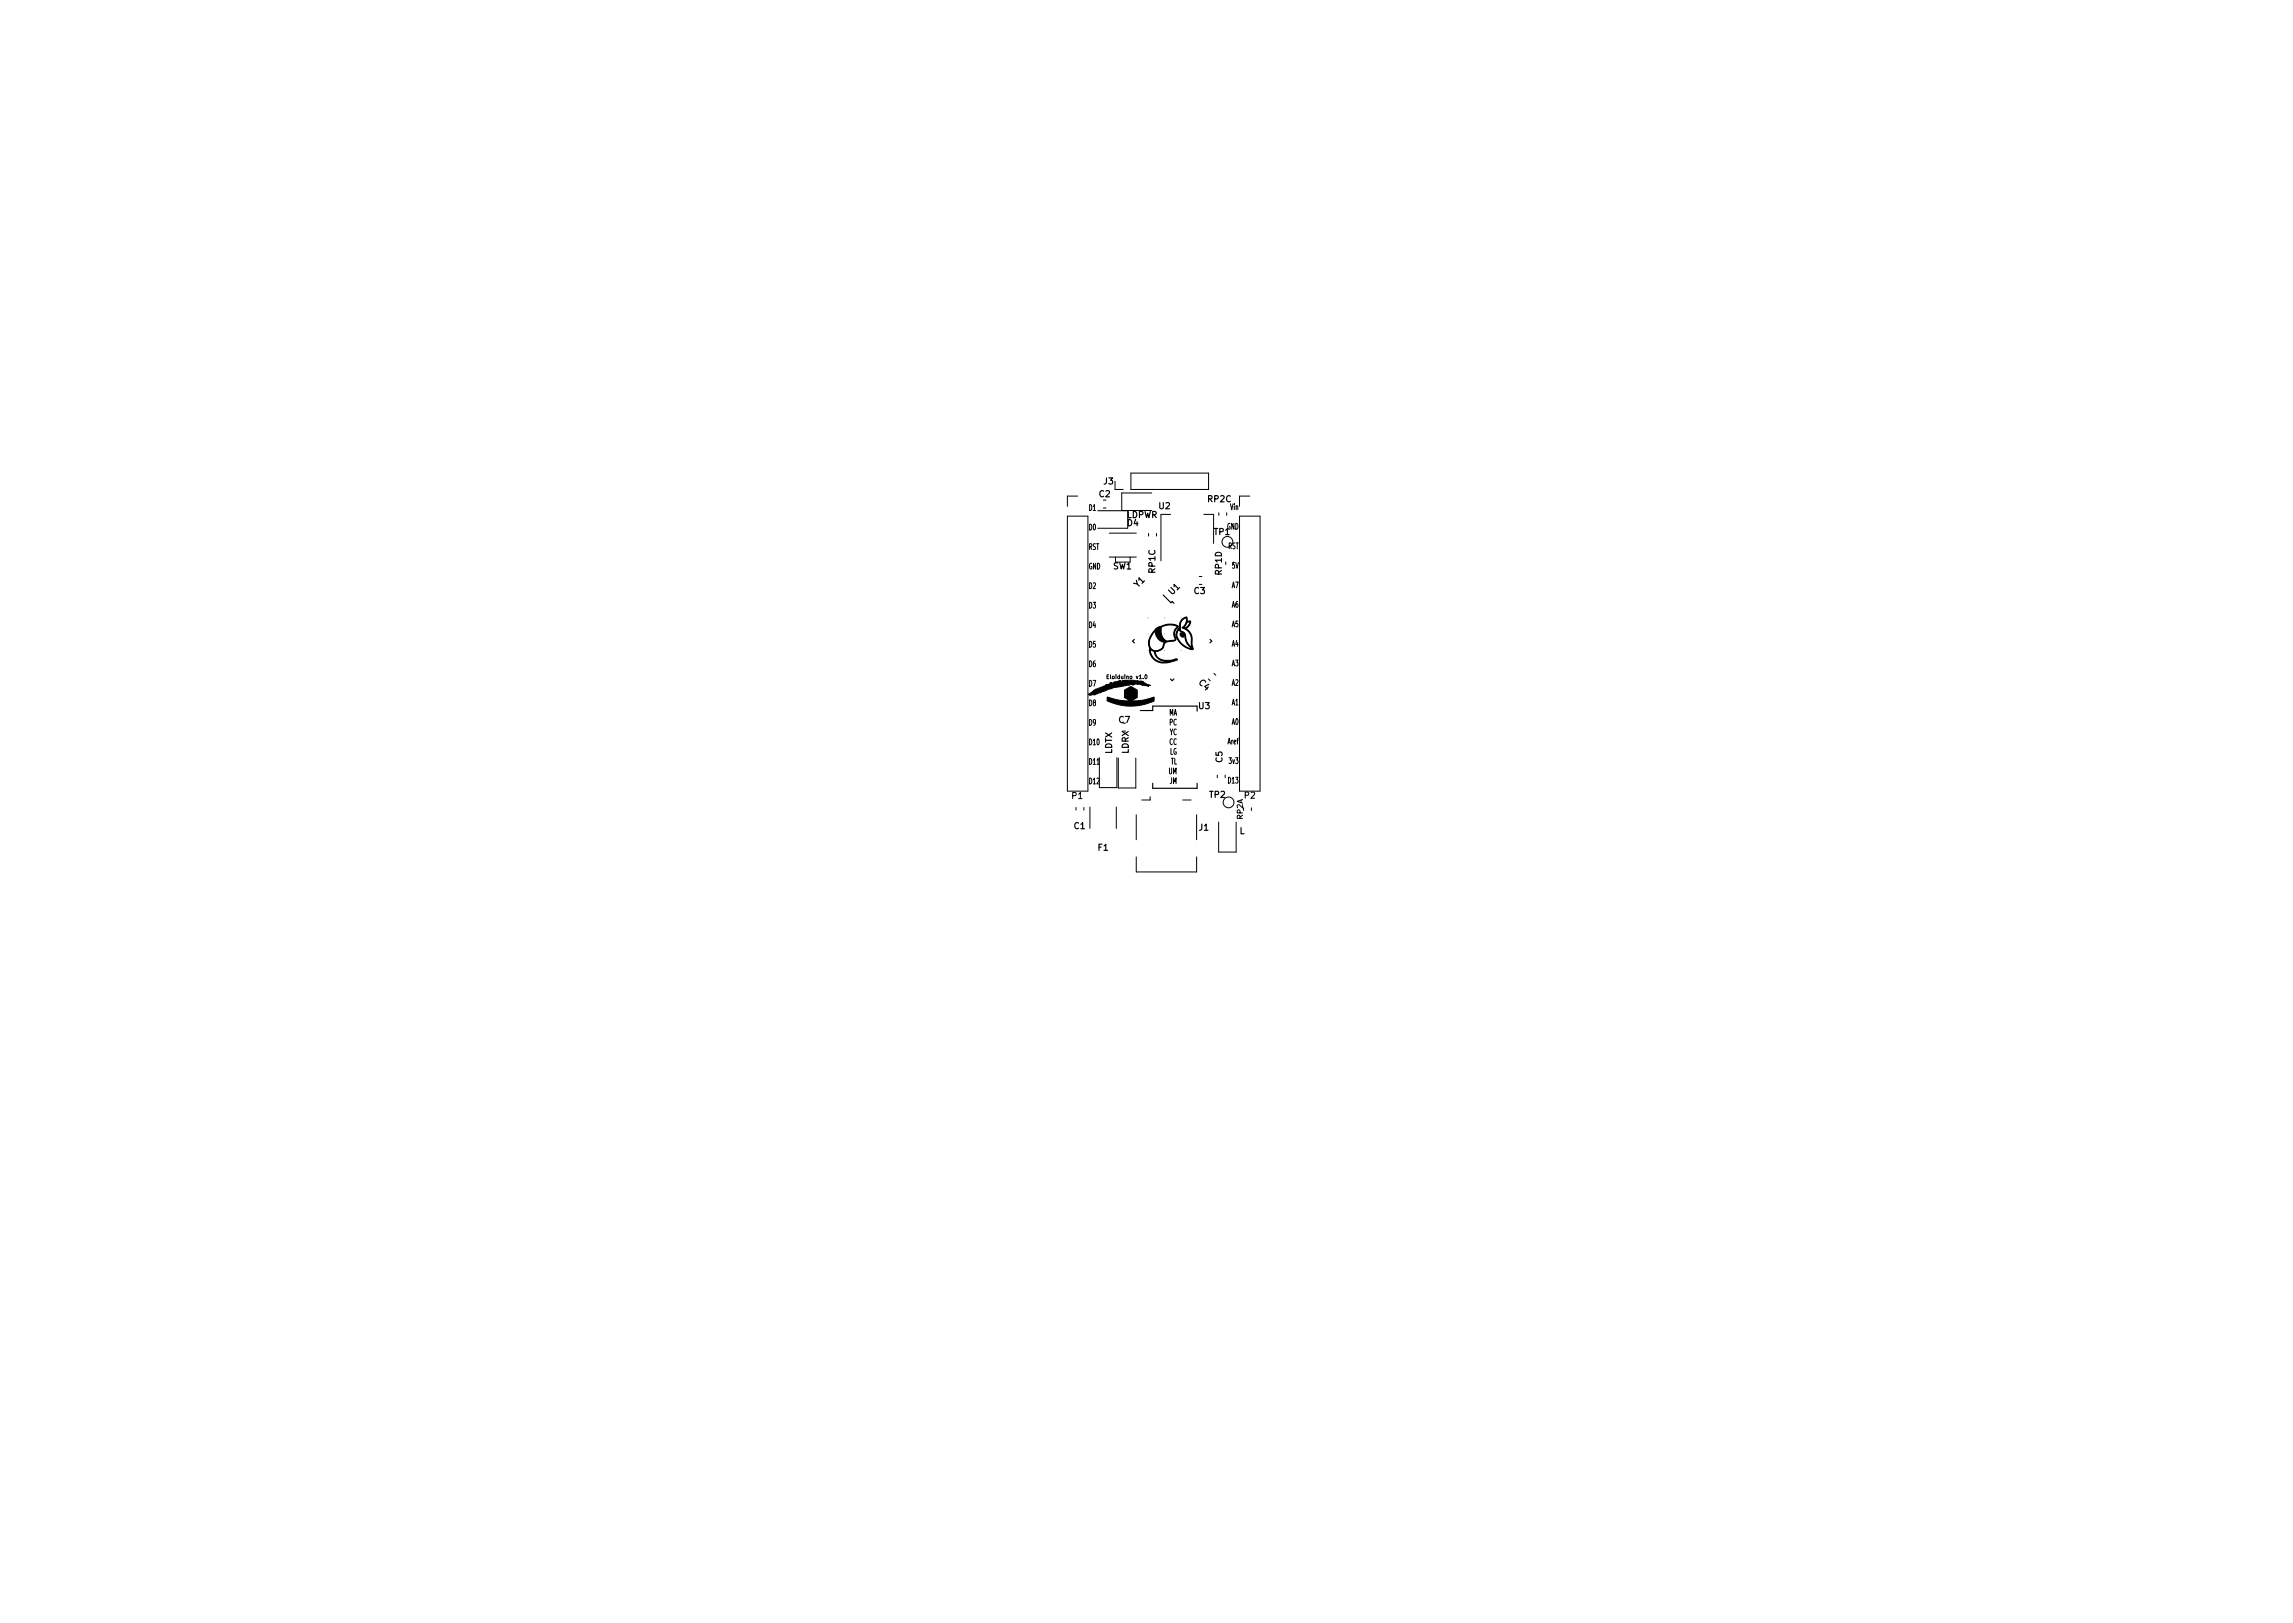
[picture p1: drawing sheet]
<svg xmlns="http://www.w3.org/2000/svg" width="297mm" height="210mm" viewBox="0 0 297 210" stroke-linecap="round" stroke-linejoin="round" font-family="sans-serif">
<defs><g id="words">
<g font-size="1.1">
<text x="142.4" y="64.4">C2</text>
<text x="143" y="62.7">J3</text>
<text x="150.1" y="65.9">U2</text>
<text x="156.5" y="65">RP2C</text>
<text x="140.9" y="66.2">D1</text>
<text x="140.9" y="68.7">D0</text>
<text x="140.9" y="71.2">RST</text>
<text x="145.9" y="67.1">LDPWR</text>
<text x="146" y="68.1">D4</text>
<text x="157.3" y="69.3">TP1</text>
<text x="159" y="68.6">GND</text>
<text x="159.2" y="71.1">RST</text>
<text x="159.5" y="66.1">Vin</text>
<text x="140.9" y="73.8">GND</text>
<text x="140.9" y="76.3">D2</text>
<text x="144.2" y="73.7">SW1</text>
<text x="147.4" y="76.2" transform="rotate(-45 147.4 76.2)">Y1</text>
<text x="149.6" y="74.2" transform="rotate(-90 149.6 74.2)">RP1C</text>
<text x="151.9" y="77.1" transform="rotate(-45 151.9 77.1)">U1</text>
<text x="154.7" y="76.9">C3</text>
<text x="158.3" y="74.5" transform="rotate(-90 158.3 74.5)">RP1D</text>
<text x="159.7" y="76.2">A7</text>
<text x="159.7" y="73.7">5V</text>
<text x="140.9" y="78.8">D3</text>
<text x="140.9" y="81.3">D4</text>
<text x="140.9" y="83.9">D5</text>
<text x="159.7" y="78.7">A6</text>
<text x="159.7" y="81.2">A5</text>
<text x="159.7" y="83.8">A4</text>
<text x="140.9" y="86.4">D6</text>
<text x="140.9" y="88.9">D7</text>
<text x="155.2" y="88.5" transform="rotate(45 155.2 88.5)">C4</text>
<text x="159.7" y="86.3">A3</text>
<text x="159.7" y="88.8">A2</text>
<text x="140.9" y="91.5">D8</text>
<text x="140.9" y="94">D9</text>
<text x="144.9" y="93.6">C7</text>
<text x="151.5" y="92.7">MA</text>
<text x="151.6" y="94">PC</text>
<text x="151.6" y="95.2">YC</text>
<text x="155.3" y="91.8">U3</text>
<text x="159.7" y="91.4">A1</text>
<text x="159.7" y="93.9">A0</text>
<text x="140.9" y="96.5">D10</text>
<text x="140.9" y="99.1">D11</text>
<text x="140.9" y="101.6">D12</text>
<text x="144.1" y="97.7" transform="rotate(-90 144.1 97.7)">LDTX</text>
<text x="146.2" y="97.7" transform="rotate(-90 146.2 97.7)">LDRX</text>
<text x="151.5" y="100.3">UM</text>
<text x="151.5" y="96.5">CC</text>
<text x="151.6" y="97.8">LG</text>
<text x="151.6" y="101.6">JM</text>
<text x="151.7" y="99">TL</text>
<text x="158.3" y="98.8" transform="rotate(-90 158.3 98.8)">C5</text>
<text x="159.2" y="96.4">Aref</text>
<text x="159.3" y="101.5">D13</text>
<text x="159.4" y="99">3v3</text>
<text x="138.9" y="103.5">P1</text>
<text x="139.1" y="107.4">C1</text>
<text x="155.3" y="107.6">J1</text>
<text x="156.7" y="103.3">TP2</text>
<text x="161.2" y="103.4">P2</text>
<text x="142.2" y="110.2">F1</text>
<text x="160.6" y="108">L</text>
</g>
<text font-size="1" x="161" y="106.1" transform="rotate(-90 161 106.1)">RP2A</text>
<text font-size=".7" x="143.2" y="87.9">Eloiduino v1.0</text>
</g></defs>
<g fill="none" stroke="#000" stroke-width=".13">
<path d="M138.3 66.9h2.6v35.6h-2.6zM139.6 64.3h-1.3v1.3M142.2 66.2h3.9v2.2h-3.9M142.9 65.8h.4M143.7 72.2h3.5M143.7 69.1h3.5M144.4 62.3v1.1h1.1M144.5 72.2v.6h1.9v-.6M146.5 61.3h10.1v2.1h-10.1zM148.8 69.1v.3M149.2 63.9h-3.9v2.2h3.9M149.8 69.1v.3"/>
<path d="M151.6 66.6h-1.2v6M155.4 74.7h.3M155.4 75.7h.3M155.9 66.6h1.3v3.8M157.9 66.4v.4M158.8 72.8v.3M158.9 66.4v.4M160.6 66.9h2.6v35.6h-2.6zM161.9 64.3h-1.3v1.3M142.4 98.1v3.9h2.3v-3.9M144.9 98.2v3.9h2.2v-3.9M148.4 87.4a.23 .23 0 0 1 .2 .3 .23 .23 0 0 1-.2 .2z"/>
<path d="M157.3 87.2l.2 .3M139.4 104.6v.3M140.4 104.6v.3M141.2 104.5v2.8M144.6 104.5v2.8M147.2 105.6v3.2M147.2 111v2h7.8v-2M149 103.2v.4h-1.1M153.2 103.6h1.1M155 105.6v3.2M157.7 100.4v.3M157.9 106.5v3.9h2.2v-3.9"/>
<path d="M158.7 100.4v.3M162.1 104.7v.3"/>
<circle cx="159" cy="70.2" r=".7"/>
<circle cx="159.1" cy="103.9" r=".7"/>
</g>
<path d="M153.1 80.2l.2-.1a.27 .27 0 0 1 .5-.1v.5l.3-.1a.23 .23 0 0 1 .2 .2 .23 .23 0 0 1-.1 .3l-.2 .2-.4 .3a1.85 1.85 0 0 1 .8 2.1l.1 .3a.21 .21 0 0 1 0 .3 .21 .21 0 0 1-.3 0 2.52 2.52 0 0 1-1.9-1.8h.1a2.46 2.46 0 0 0 2 1.8l.1-.1a2.19 2.19 0 0 1-1.1-1.9l-.1-.1a.73 .73 0 0 1-.6-.5l-.2 .3-.1 .5h-.1l.1-.3a.48 .48 0 0 1 .5-.5l.1 .2a.82 .82 0 0 1 .6 1l.3 .7 .5 .4-.1-.5a1.68 1.68 0 0 0-1.2-2 .8 .8 0 0 0 1-.8l-.3 .2-.5 .6h-.1a1.03 1.03 0 0 0 .4-1.2 1.09 1.09 0 0 0-.7 1.3v.1h-.3a.36 .36 0 0 0 .2-.6l.1-.3zM141 89.9l.7-.5 .1 .2a.63 .63 0 0 1 .6-.5l.9-.3h.8h-.8l.3-.2 .1 .1h.5h.1v-.1l-.1 .1h-.5l.2-.2h-.1l.2-.1 .1 .2 .1-.1h2.8h-2.8l.2-.2h.1l-.1 .2 .2-.2v.1l.1-.1 .1 .1v-.2l.4 .1-.2-.1h.1l.1 .1 .8-.1h-.6a5.6 5.6 0 0 1 2.2 0h.3v.1l1.1 .5h-.2v.1l-.3-.2v.2l-.2-.1h-.1l-.1-.2-.1 .2v-.2l-.1 .1a.33 .33 0 0 0-.5 0 .44 .44 0 0 0-.6 .1l-.2-.1h.2l.1-.1-.1 .1-.3-.1-.2 .2-2.8 .5-.1 .1-.7 .2a3.1 3.1 0 0 1-1.6 .5zM143.4 90.3l.3 .1a7.6 7.6 0 0 0 2.7 .4l-.7-.4v-1l.8-.5 .8 .5v1l-.7 .4a8.1 8.1 0 0 0 2.9-.5v.5a7.2 7.2 0 0 1-4.1 .6l-.9-.2-1.1-.4zM149.7 81.5l.9-.4a1.87 1.87 0 0 1 2.1 .1 1.17 1.17 0 0 0-.3 1.6 .72 .72 0 0 1-.9 .3 .76 .76 0 0 0-.8 .8 1.33 1.33 0 0 1-1.1 .5 1.38 1.38 0 0 0 1.8 1.1l1-.2 .1 .1-.1 .1-.8 .3a1.92 1.92 0 0 1-2.7-1.6h.1a1.88 1.88 0 0 0 2.7 1.4 1.7 1.7 0 0 1-2.1-1 .36 .36 0 0 0-.4-.4l-.2-.1-.1 .1-.1-.7v-.3h.1a.94 .94 0 0 0 .8 1.1 .94 .94 0 0 0 1.1-.9v-.2a1.46 1.46 0 0 1-1.2-1.4 2.68 2.68 0 0 0-.7 1.4h-.1v-.2l.3-.8 .4-.5h.3v.1a1.49 1.49 0 0 0 .6 1.1l-.3-.4-.2-.6v-.3h.1l.1 .7 .3 .4-.2-.5-.1-.8h.1v.1a1.59 1.59 0 0 0 .6 1.5l-.4-.7-.1-.6 .1 .1a1.02 1.02 0 0 0 1.2 1.2h.3a.24 .24 0 0 0 .3-.2 .24 .24 0 0 0-.1-.3v-.6l.1-.4 .4-.3-.2-.1a1.96 1.96 0 0 0-2 .2v.4h-.1v-.4h-.1v.1h-.1v-.1l-.1 .1v.2l-.2-.1v.2h-.3zM152.9 82a.32 .32 0 0 1 .4 .1 .32 .32 0 0 1 0 .4l-.4-.2z" fill="#000" stroke="#000" stroke-width=".13"/>
<path d="M150.7 77.1l1 1 .1-.2 .3 .3M146.9 82.8l-.2 .3 .2 .2M151.6 88l.2 .2 .3-.2M155.1 91.5h-5.8v.5h-1.6M156.7 82.8l.3 .3-.3 .2M149.3 101.5v.6h5.8v-.6" fill="none" stroke="#000" stroke-width=".15"/>
<use href="#words"/>
</svg>
